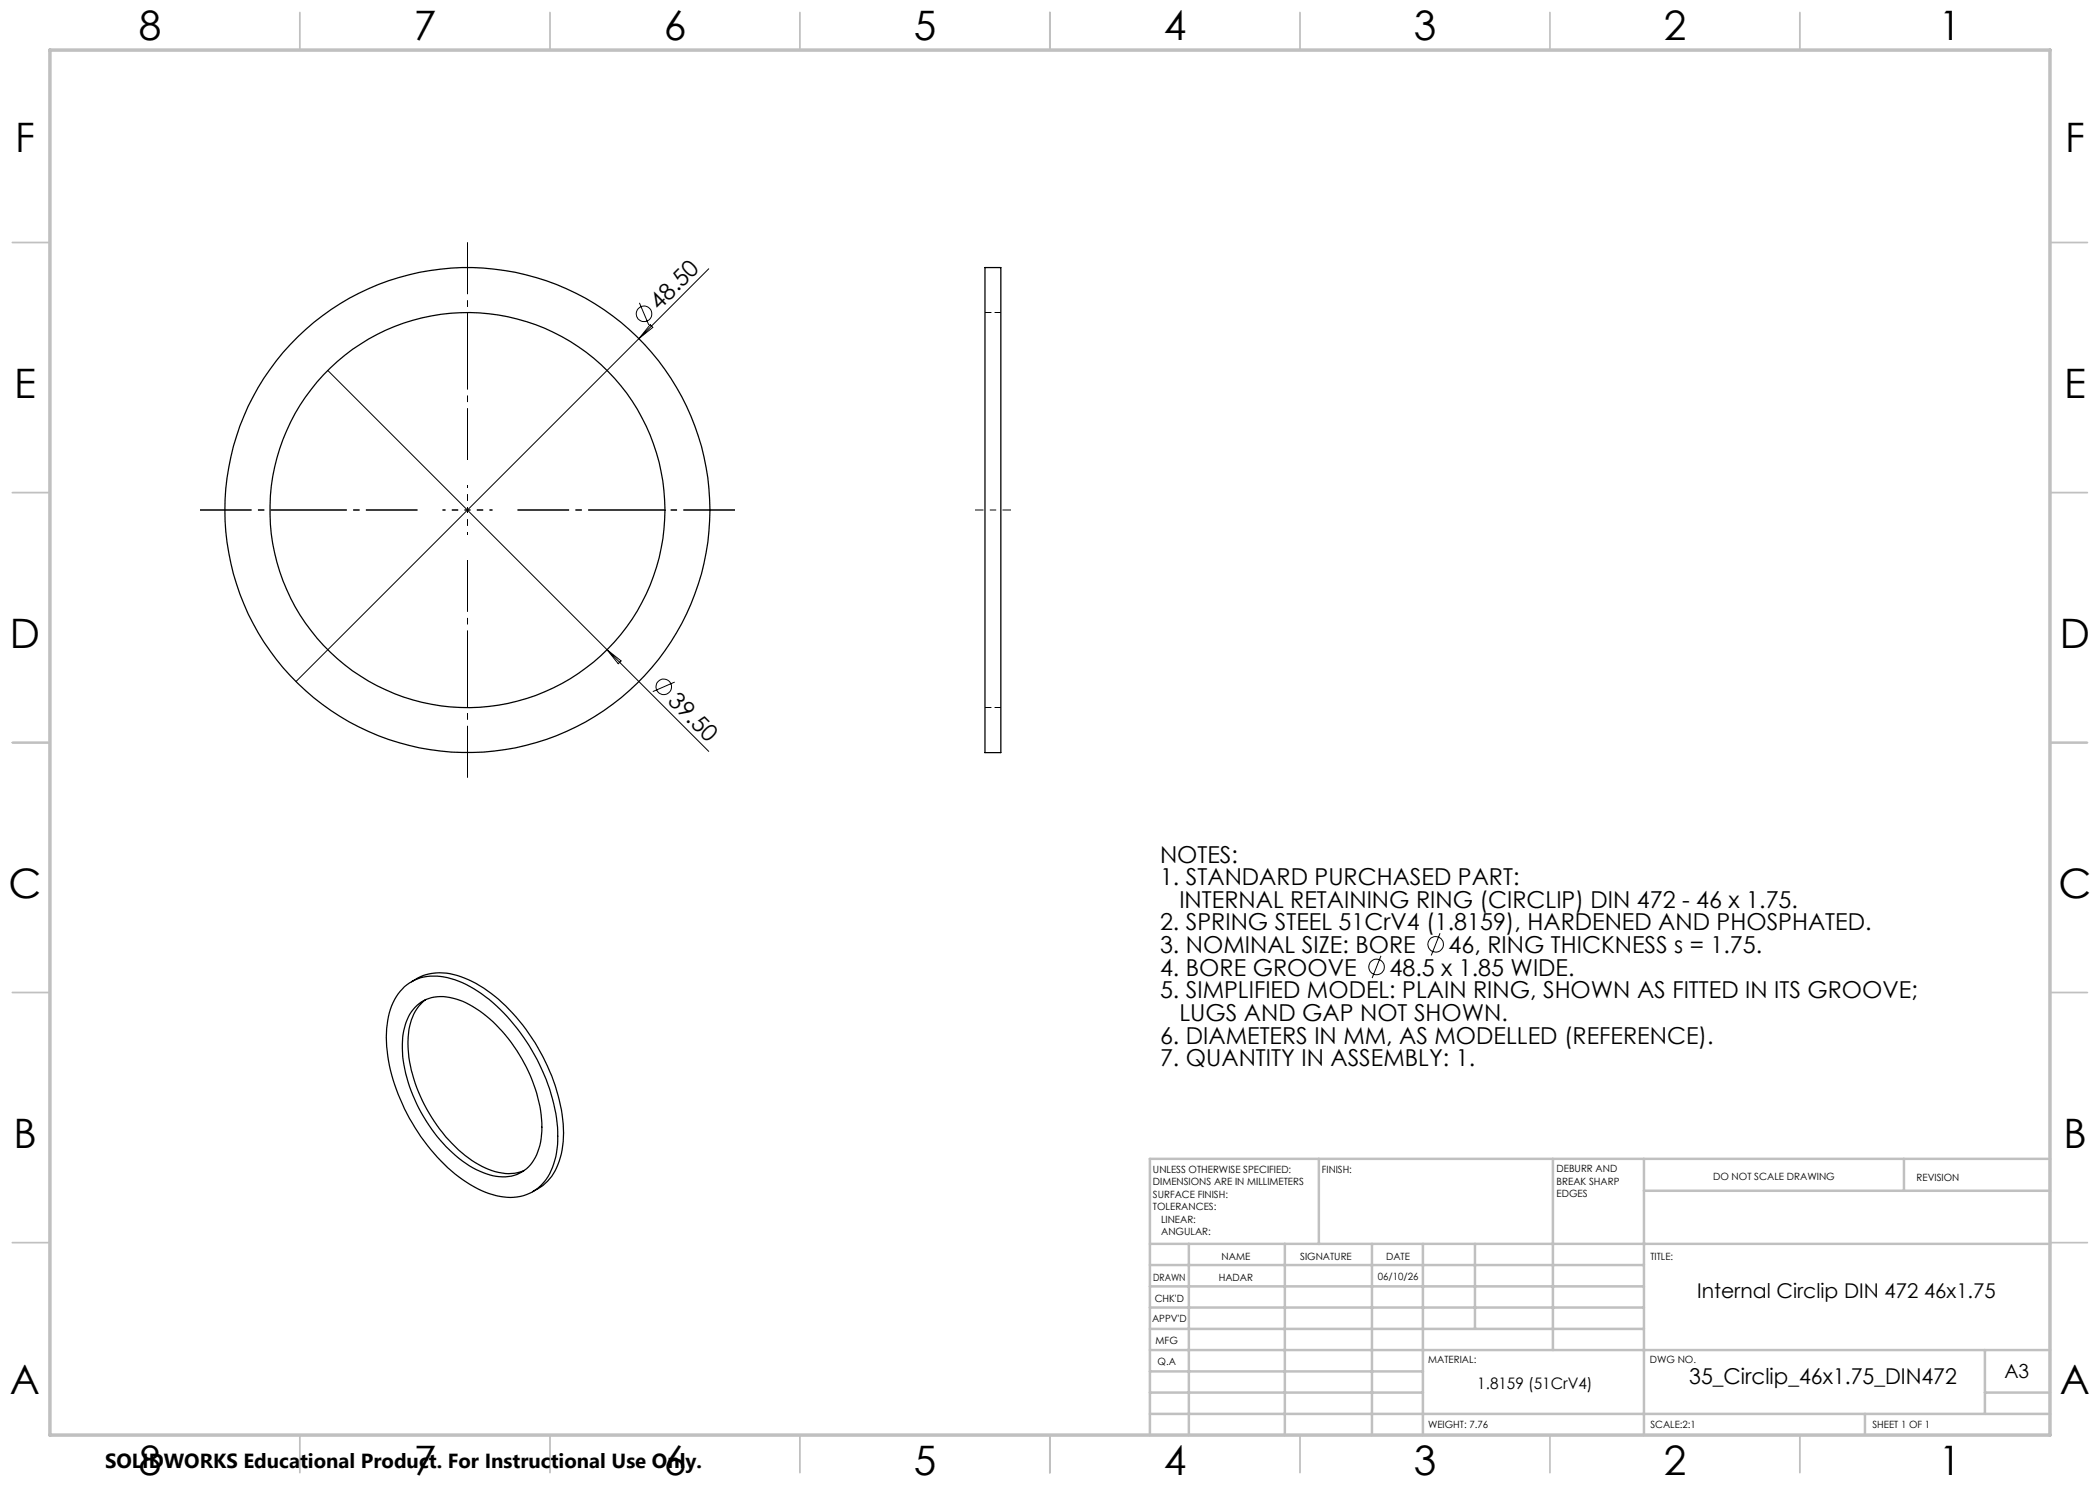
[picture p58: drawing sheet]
<svg xmlns="http://www.w3.org/2000/svg" width="420mm" height="297mm" viewBox="0 0 420 297" stroke-linecap="round" stroke-linejoin="round" font-family="sans-serif">
<defs><g id="words">
<g font-size="8.1">
<text x="27.7" y="8">8</text>
<text x="82.7" y="8">7</text>
<text x="132.7" y="8">6</text>
<text x="182.7" y="8">5</text>
<text x="232.7" y="8">4</text>
<text x="282.7" y="8">3</text>
<text x="332.7" y="8">2</text>
<text x="387.7" y="8">1</text>
<text x="3" y="30.4">F</text>
<text x="413" y="30.4">F</text>
<text x="2.8" y="79.6">E</text>
<text x="412.8" y="79.6">E</text>
<text x="2" y="129.6">D</text>
<text x="412" y="129.6">D</text>
<text x="1.7" y="179.6">C</text>
<text x="411.7" y="179.6">C</text>
<text x="2.7" y="229.6">B</text>
<text x="412.7" y="229.6">B</text>
<text x="2" y="278.9">A</text>
<text x="412" y="278.9">A</text>
<text x="27.7" y="295">8</text>
<text x="82.7" y="295">7</text>
<text x="132.7" y="295">6</text>
<text x="182.7" y="295">5</text>
<text x="232.7" y="295">4</text>
<text x="282.7" y="295">3</text>
<text x="332.7" y="295">2</text>
<text x="387.7" y="295">1</text>
</g>
<g font-size="4.7">
<text x="131.9" y="62.1" transform="rotate(-45 131.9 62.1)">48.50</text>
<text x="133.4" y="140.4" transform="rotate(45 133.4 140.4)">39.50</text>
<text x="232" y="172.5">NOTES:</text>
<text x="232" y="177">1. STANDARD PURCHASED PART:</text>
<text x="235.9" y="181.6">INTERNAL RETAINING RING (CIRCLIP) DIN 472 - 46 x 1.75.</text>
<text x="232" y="186.1">2. SPRING STEEL 51CrV4 (1.8159), HARDENED AND PHOSPHATED.</text>
<text x="232" y="190.6">3. NOMINAL SIZE: BORE</text>
<text x="289.7" y="190.6">46, RING THICKNESS s = 1.75.</text>
<text x="232" y="195.1">4. BORE GROOVE</text>
<text x="277.9" y="195.1">48.5 x 1.85 WIDE.</text>
<text x="232" y="199.7">5. SIMPLIFIED MODEL: PLAIN RING, SHOWN AS FITTED IN ITS GROOVE;</text>
<text x="232" y="208.7">6. DIAMETERS IN MM, AS MODELLED (REFERENCE).</text>
<text x="235.9" y="204.2">LUGS AND GAP NOT SHOWN.</text>
<text x="232" y="213.2">7. QUANTITY IN ASSEMBLY: 1.</text>
</g>
<text font-size="4.4" x="337.9" y="276.8">35_Circlip_46x1.75_DIN472</text>
<g font-size="4.1">
<text x="339.4" y="259.7">Internal Circlip DIN 472 46x1.75</text>
<text x="21" y="293.7">SOLIDWORKS Educational Product. For Instructional Use Only.</text>
</g>
<text font-size="3.9" x="400.9" y="275.5">A3</text>
<text font-size="3.2" x="295.5" y="277.9">1.8159 (51CrV4)</text>
<g font-size="2">
<text x="230.6" y="234.6">UNLESS OTHERWISE SPECIFIED:</text>
<text x="230.6" y="237.1">DIMENSIONS ARE IN MILLIMETERS</text>
<text x="230.6" y="239.6">SURFACE FINISH:</text>
<text x="264.4" y="234.6">FINISH:</text>
<text x="311.3" y="234.5">DEBURR AND</text>
<text x="311.3" y="237">BREAK SHARP</text>
<text x="311.3" y="239.5">EDGES</text>
<text x="342.6" y="236">DO NOT SCALE DRAWING</text>
<text x="383.3" y="236.2">REVISION</text>
<text x="230.6" y="242.1">TOLERANCES:</text>
<text x="232.2" y="244.6">LINEAR:</text>
<text x="232.2" y="247.1">ANGULAR:</text>
<text x="244.3" y="252">NAME</text>
<text x="260" y="251.9">SIGNATURE</text>
<text x="277.2" y="251.9">DATE</text>
<text x="330.1" y="251.9">TITLE:</text>
<text x="230.6" y="256.1">DRAWN</text>
<text x="243.7" y="256.1">HADAR</text>
<text x="275.6" y="255.9">06/10/26</text>
<text x="230.9" y="260.3">CHK'D</text>
<text x="230.4" y="264.4">APPV'D</text>
<text x="231.1" y="268.8">MFG</text>
<text x="231.5" y="273">Q.A</text>
<text x="285.6" y="272.5">MATERIAL:</text>
<text x="330" y="272.5">DWG NO.</text>
<text x="285.6" y="285.5">WEIGHT: 7.76</text>
<text x="330.1" y="285.6">SCALE:2:1</text>
<text x="374.5" y="285.6">SHEET 1 OF 1</text>
</g>
</g></defs>
<g fill="none" stroke="#000" stroke-width=".25">
<path d="M197 53.5h3.2v97h-3.2zM80.9 197.3a9.9 9.9 0 0 1 10.1-1.3 28.8 28.8 0 0 1 13.1 10.5 36.9 36.9 0 0 1 7.4 20.8 12.8 12.8 0 0 1-4 10.4 9.9 9.9 0 0 1-9.7 1 30.3 30.3 0 0 1-14.2-12.3 34.6 34.6 0 0 1-6.3-20.7 12.4 12.4 0 0 1 3.6-8.4zM82.3 196.4a10.6 10.6 0 0 1 10.6-.8 30.2 30.2 0 0 1 13.5 12 35.4 35.4 0 0 1 6.3 19.9 12.9 12.9 0 0 1-3.7 9.2l-.9 .8-1.6 .8M85.1 200a9.5 9.5 0 0 0-3.5 7.5 28.7 28.7 0 0 0 5.8 17.6 23.1 23.1 0 0 0 11.7 9.2 8.7 8.7 0 0 0 5.7-.2M83 201.5a7.5 7.5 0 0 1 8.2-1.7 24.2 24.2 0 0 1 12.2 10.3 27.8 27.8 0 0 1 4.9 16.8 8.9 8.9 0 0 1-4.4 7.8 9.7 9.7 0 0 1-8.7-.8 30 30 0 0 1-13.6-17.4 19.1 19.1 0 0 1-.2-12.5l.5-1.1z"/>
<circle cx="93.5" cy="102" r="39.5"/>
<circle cx="93.5" cy="102" r="48.5"/>
</g>
<path d="M200.2 62.5h-3.2M197 141.5h3.2" fill="none" stroke="#000" stroke-width=".2" stroke-dasharray="1.3 .6" stroke-linecap="butt"/>
<g fill="none" stroke="#000" stroke-width=".2">
<path d="M141.7 53.8l-82.5 82.5M65.5 74.1l55.9 55.9M127.9 60.6l1.9 4.4M130 64.9l.6 .6-2.8 2.2zM121.4 130l20.3 20.3M121.4 130l2.8 2.2-.6 .5zM134.9 136.4l-4.3 1.9M276.2 191.2l-1.8 4.4M288 186.7l-1.8 4.4"/>
<circle cx="128.8" cy="62.8" r="1.56"/>
<circle cx="132.8" cy="137.4" r="1.55"/>
<circle cx="275.3" cy="193.4" r="1.56"/>
<circle cx="287.1" cy="188.9" r="1.55"/>
</g>
<path d="M202.2 102h-7.2" fill="none" stroke="#000" stroke-width=".2" stroke-dasharray="15.2 1.3 1.3 1.3" stroke-dashoffset="13.5" stroke-linecap="butt"/>
<path d="M93.5 102v-5M93.5 102h-5M93.5 102v5M93.5 102h5" fill="none" stroke="#000" stroke-width=".2" stroke-dasharray="15.2 1.3 1.3 1.3" stroke-dashoffset="14.6" stroke-linecap="butt"/>
<path d="M93.5 92v-43.5M83.5 102h-43.5M93.5 112v43.5M103.5 102h43.5" fill="none" stroke="#000" stroke-width=".2" stroke-dasharray="15.2 1.3 1.3 1.3" stroke-dashoffset="4.9" stroke-linecap="butt"/>
<g fill="none" stroke="#c0c0c0" stroke-width=".35">
<path d="M60 2.5v7.5M110 2.5v7.5M160 2.5v7.5M210 2.5v7.5M260 2.5v7.5M310 2.5v7.5M360 2.5v7.5M2.5 48.5h7.5M410 48.5h7.5M2.5 98.5h7.5M410 98.5h7.5M2.5 148.5h7.5"/>
<path d="M410 148.5h7.5M2.5 198.5h7.5M410 198.5h7.5M2.5 248.5h7.5M410 248.5h7.5M60 287v7.5M110 287v7.5M160 287v7.5M210 287v7.5M260 287v7.5M310 287v7.5M360 287v7.5"/>
</g>
<g fill="none" stroke="#c0c0c0" stroke-width=".5">
<path d="M263.8 231.8v17M310.6 231.8v38.2M328.8 231.8v55.2M328.8 238.2h81.2M380.8 231.8v6.4M410 231.8h-180v55.2M230 248.8h180M230 257.3h98.8M230 253h98.8M237.8 248.8v38.2M257 248.8v38.2M274.4 248.8v38.2"/>
<path d="M284.6 248.8v38.2M295 248.8v17M230 265.8h98.8M230 261.5h98.8M230 278.5h54.6M230 274.3h54.6M230 270h180M397 278.5h13M397 270v12.8M230 282.8h180M373 282.8v4.2"/>
</g>
<path d="M10 10h400v277h-400z" fill="none" stroke="#c0c0c0" stroke-width=".7"/>
<use href="#words"/>
</svg>
